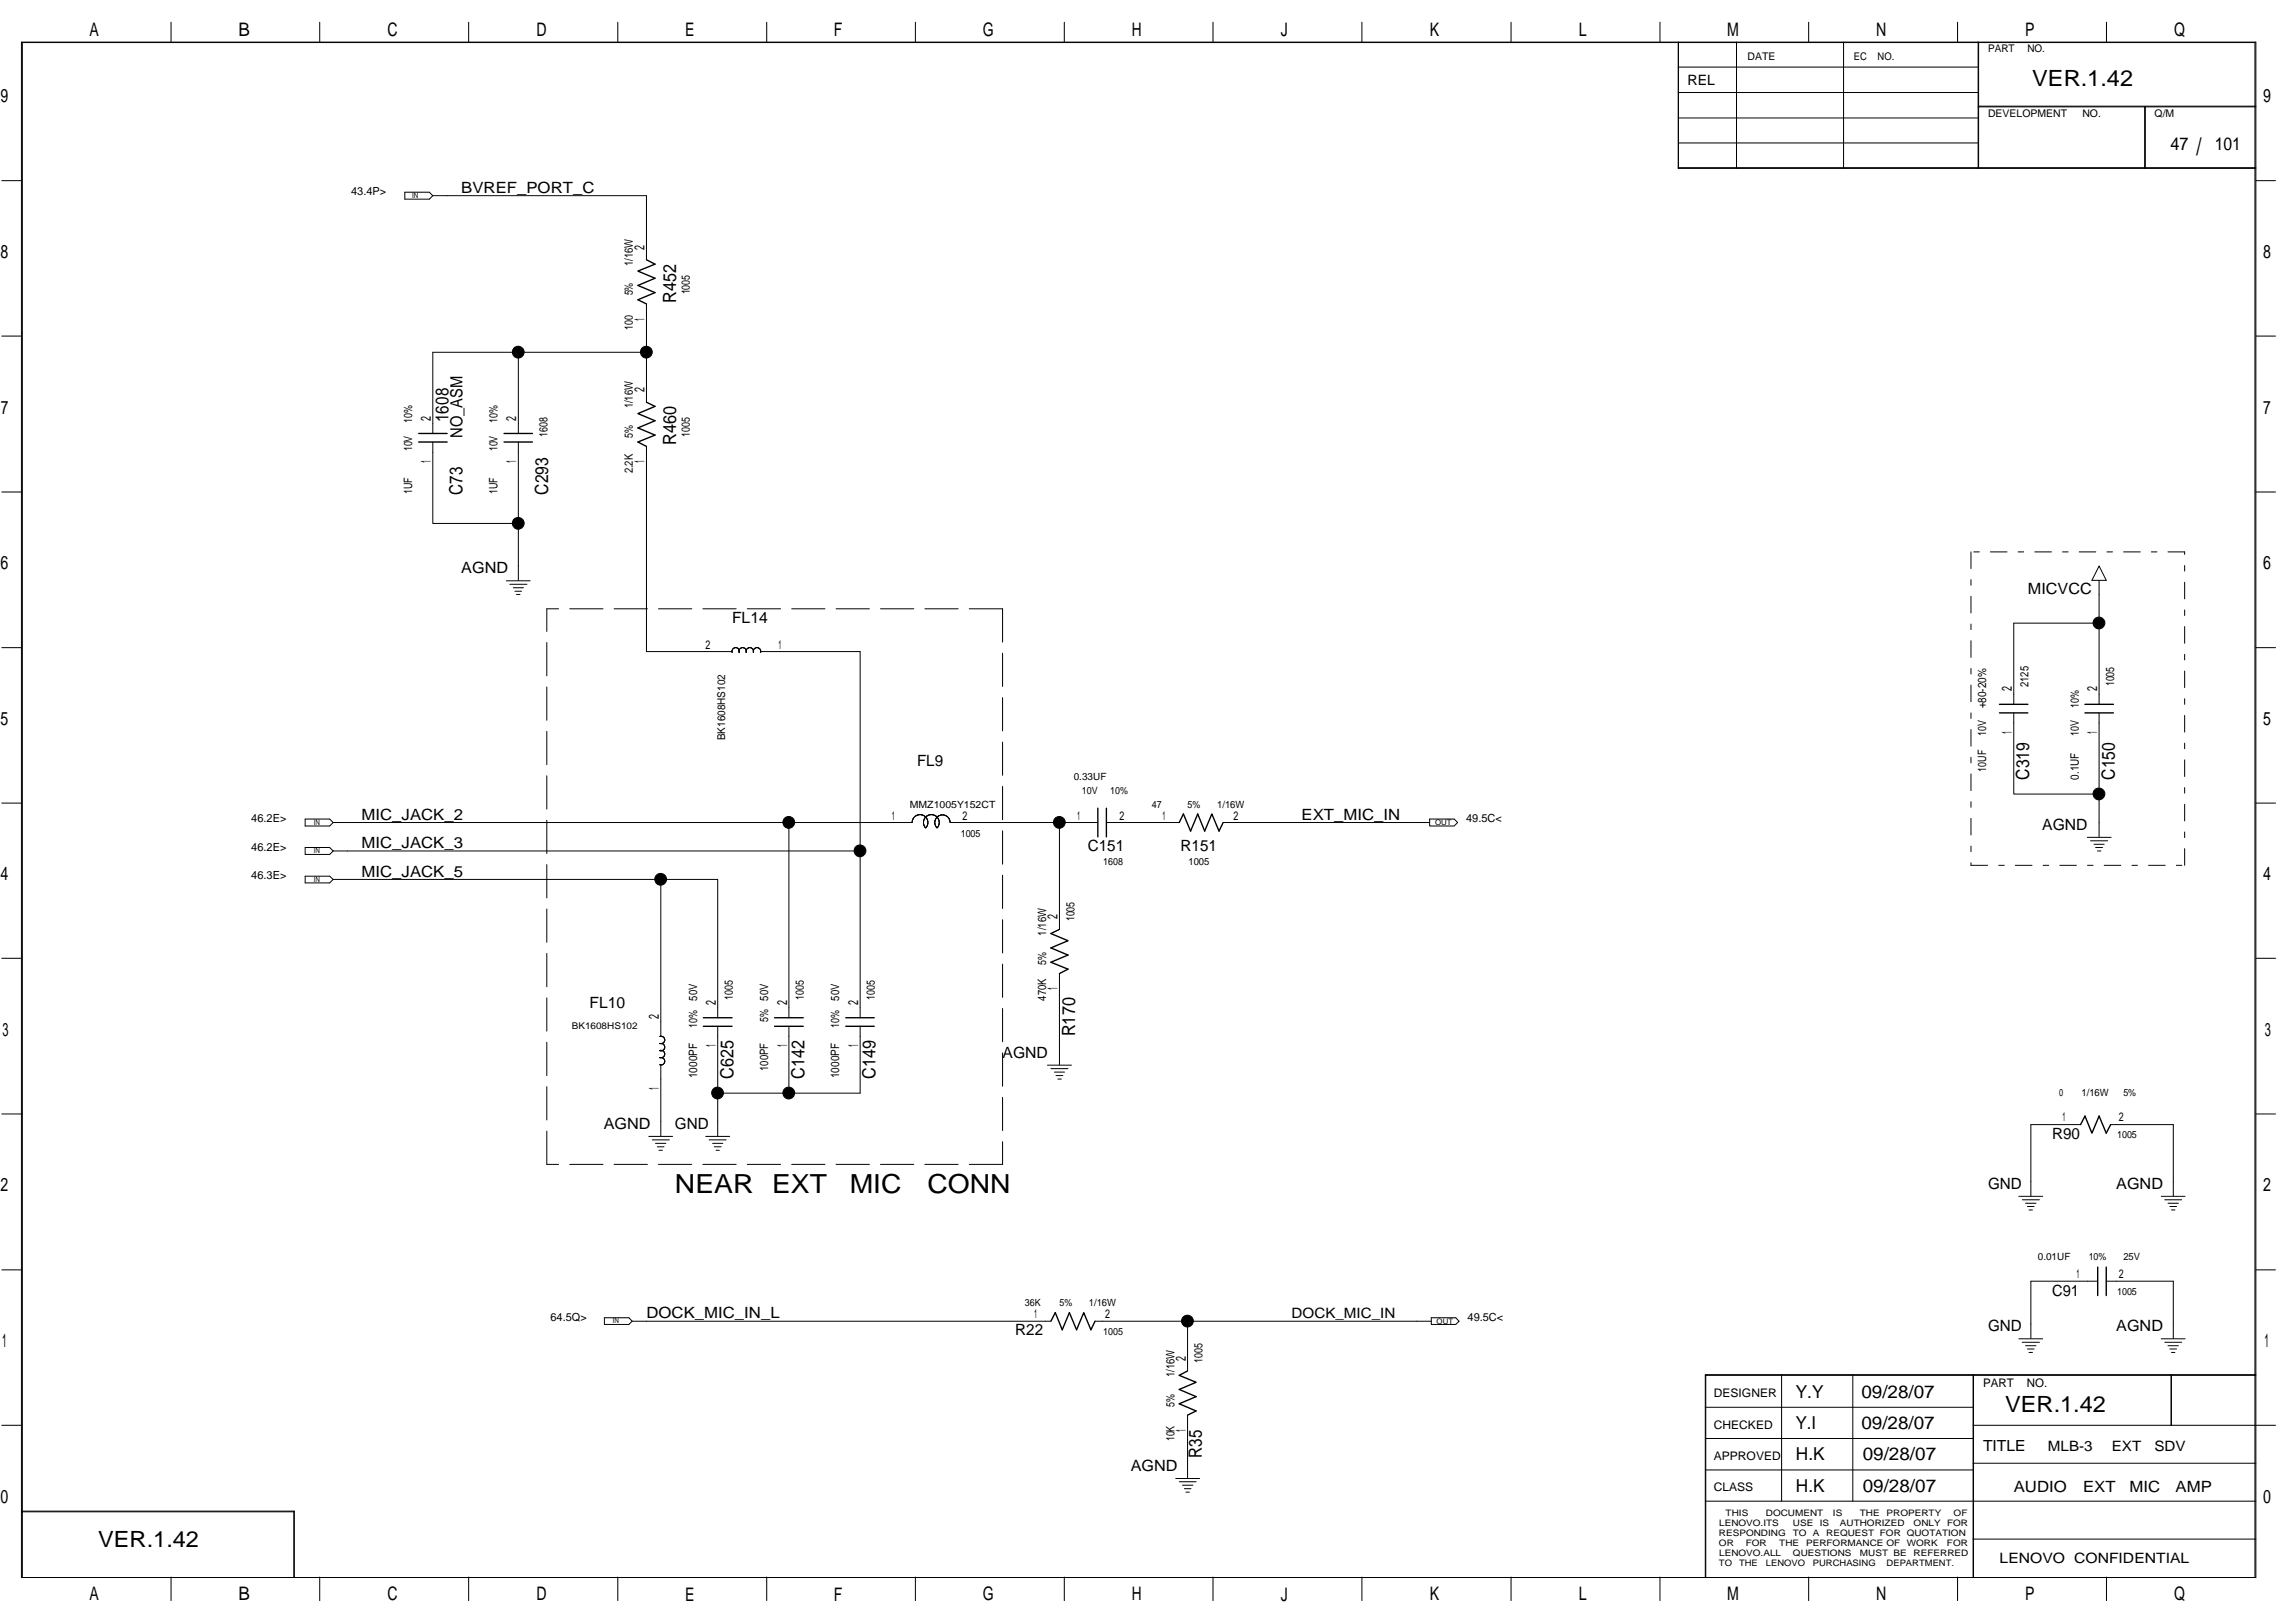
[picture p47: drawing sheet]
<svg xmlns="http://www.w3.org/2000/svg" width="420mm" height="297mm" viewBox="0 0 420 297" stroke-linecap="round" stroke-linejoin="round" font-family="sans-serif">
<defs><g id="words">
<g font-size="4.8">
<text x="123.6" y="218.3">NEAR</text>
<text x="141.3" y="218.3">EXT</text>
<text x="155.6" y="218.3">MIC</text>
<text x="169.8" y="218.3">CONN</text>
</g>
<text font-size="4.4" x="402.1" y="28.4">/</text>
<g font-size="4.1">
<text x="372.1" y="15.7">VER.1.42</text>
<text x="367.1" y="258.4">VER.1.42</text>
<text x="18" y="283.2">VER.1.42</text>
</g>
<g font-size="3.4">
<text x="16.4" y="6.6">A</text>
<text x="43.6" y="6.6">B</text>
<text x="70.9" y="6.6">C</text>
<text x="98.2" y="6.6">D</text>
<text x="125.4" y="6.6">E</text>
<text x="152.7" y="6.6">F</text>
<text x="179.9" y="6.6">G</text>
<text x="207.2" y="6.6">H</text>
<text x="234.5" y="6.6">J</text>
<text x="261.8" y="6.6">K</text>
<text x="289" y="6.6">L</text>
<text x="316.2" y="6.6">M</text>
<text x="343.5" y="6.6">N</text>
<text x="370.8" y="6.6">P</text>
<text x="398" y="6.6">Q</text>
<text x=".1" y="18.8">9</text>
<text x="414.3" y="18.8">9</text>
<text x=".1" y="47.2">8</text>
<text x="414.3" y="47.2">8</text>
<text x=".2" y="75.7">7</text>
<text x="414.3" y="75.7">7</text>
<text x=".1" y="104.2">6</text>
<text x="414.3" y="104.2">6</text>
<text x=".1" y="132.7">5</text>
<text x="414.3" y="132.7">5</text>
<text x=".1" y="161.1">4</text>
<text x="414.3" y="161.1">4</text>
<text x=".5" y="189.6">3</text>
<text x="414.6" y="189.6">3</text>
<text x=".1" y="218.1">2</text>
<text x="414.3" y="218.1">2</text>
<text x=".4" y="246.6">1</text>
<text x="414.6" y="246.6">1</text>
<text x=".1" y="275.1">0</text>
<text x="414.3" y="275.1">0</text>
<text x="16.4" y="292.9">A</text>
<text x="43.6" y="292.9">B</text>
<text x="70.9" y="292.9">C</text>
<text x="98.2" y="292.9">D</text>
<text x="125.4" y="292.9">E</text>
<text x="152.7" y="292.9">F</text>
<text x="179.9" y="292.9">G</text>
<text x="207.2" y="292.9">H</text>
<text x="234.5" y="292.9">J</text>
<text x="261.8" y="292.9">K</text>
<text x="289" y="292.9">L</text>
<text x="316.2" y="292.9">M</text>
<text x="343.5" y="292.9">N</text>
<text x="370.8" y="292.9">P</text>
<text x="398" y="292.9">Q</text>
</g>
<g font-size="3.3">
<text x="397.4" y="27.4">47</text>
<text x="405.5" y="27.4">101</text>
<text x="123.8" y="55.4" transform="rotate(-90 123.8 55.4)">R452</text>
<text x="82.1" y="77.3" transform="rotate(-90 82.1 77.3)">1608</text>
<text x="123.8" y="81.4" transform="rotate(-90 123.8 81.4)">R460</text>
<text x="84.7" y="90.6" transform="rotate(-90 84.7 90.6)">C73</text>
<text x="100.4" y="90.6" transform="rotate(-90 100.4 90.6)">C293</text>
<text x="371.5" y="142.7" transform="rotate(-90 371.5 142.7)">C319</text>
<text x="387.2" y="142.7" transform="rotate(-90 387.2 142.7)">C150</text>
<text x="196.8" y="189.7" transform="rotate(-90 196.8 189.7)">R170</text>
<text x="134.3" y="197.5" transform="rotate(-90 134.3 197.5)">C625</text>
<text x="147.3" y="197.5" transform="rotate(-90 147.3 197.5)">C142</text>
<text x="160.3" y="197.5" transform="rotate(-90 160.3 197.5)">C149</text>
<text x="328.7" y="255.8">Y.Y</text>
<text x="340.8" y="255.8">09/28/07</text>
<text x="328.7" y="261.6">Y.I</text>
<text x="340.8" y="261.6">09/28/07</text>
<text x="220" y="266.8" transform="rotate(-90 220 266.8)">R35</text>
<text x="328.8" y="267.3">H.K</text>
<text x="341" y="267.3">09/28/07</text>
<text x="328.8" y="273">H.K</text>
<text x="341" y="273">09/28/07</text>
</g>
<text font-size="3.1" x="84.7" y="80.1" transform="rotate(-90 84.7 80.1)">NO_ASM</text>
<g font-size="2.8">
<text x="84.4" y="35.3">BVREF_PORT_C</text>
<text x="84.4" y="104.9">AGND</text>
<text x="371.3" y="108.8">MICVCC</text>
<text x="134" y="114">FL14</text>
<text x="167.9" y="140.1">FL9</text>
<text x="66.2" y="155.2">MIC_JACK_3</text>
<text x="66.2" y="150">MIC_JACK_2</text>
<text x="199.2" y="155.7">C151</text>
<text x="216.1" y="155.7">R151</text>
<text x="238.3" y="150">EXT_MIC_IN</text>
<text x="373.9" y="151.8">AGND</text>
<text x="66.2" y="160.4">MIC_JACK_5</text>
<text x="107.9" y="184.4">FL10</text>
<text x="183.5" y="193.5">AGND</text>
<text x="110.5" y="206.6">AGND</text>
<text x="123.6" y="206.6">GND</text>
<text x="375.7" y="208.4">R90</text>
<text x="364" y="217.6">GND</text>
<text x="387.4" y="217.6">AGND</text>
<text x="375.7" y="237.1">C91</text>
<text x="118.4" y="241.3">DOCK_MIC_IN_L</text>
<text x="185.9" y="244.4">R22</text>
<text x="364" y="243.6">GND</text>
<text x="387.4" y="243.6">AGND</text>
<text x="207" y="269.2">AGND</text>
<text x="363" y="265.6">TITLE</text>
<text x="368.7" y="273.1">AUDIO</text>
<text x="381.4" y="273.1">EXT</text>
<text x="389.8" y="273.1">MIC</text>
<text x="398.3" y="273.1">AMP</text>
</g>
<g font-size="2.6">
<text x="308.9" y="15.5">REL</text>
<text x="118" y="45.7" transform="rotate(-90 118 45.7)">2</text>
<text x="118" y="58.7" transform="rotate(-90 118 58.7)">1</text>
<text x="118" y="71.8" transform="rotate(-90 118 71.8)">2</text>
<text x="78.9" y="77" transform="rotate(-90 78.9 77)">2</text>
<text x="94.5" y="77" transform="rotate(-90 94.5 77)">2</text>
<text x="78.9" y="84.8" transform="rotate(-90 78.9 84.8)">1</text>
<text x="94.5" y="84.8" transform="rotate(-90 94.5 84.8)">1</text>
<text x="118" y="84.8" transform="rotate(-90 118 84.8)">1</text>
<text x="368.3" y="126.5" transform="rotate(-90 368.3 126.5)">2</text>
<text x="384" y="126.5" transform="rotate(-90 384 126.5)">2</text>
<text x="368.3" y="134.3" transform="rotate(-90 368.3 134.3)">1</text>
<text x="384" y="134.3" transform="rotate(-90 384 134.3)">1</text>
<text x="193.6" y="168.3" transform="rotate(-90 193.6 168.3)">2</text>
<text x="131.1" y="183.9" transform="rotate(-90 131.1 183.9)">2</text>
<text x="144.1" y="183.9" transform="rotate(-90 144.1 183.9)">2</text>
<text x="157.1" y="183.9" transform="rotate(-90 157.1 183.9)">2</text>
<text x="193.6" y="181.2" transform="rotate(-90 193.6 181.2)">1</text>
<text x="120.6" y="186.5" transform="rotate(-90 120.6 186.5)">2</text>
<text x="131.1" y="191.7" transform="rotate(-90 131.1 191.7)">1</text>
<text x="144.1" y="191.7" transform="rotate(-90 144.1 191.7)">1</text>
<text x="157.1" y="191.7" transform="rotate(-90 157.1 191.7)">1</text>
<text x="120.6" y="199.5" transform="rotate(-90 120.6 199.5)">1</text>
<text x="236.5" y="241.3">DOCK_MIC_IN</text>
<text x="217.1" y="249.1" transform="rotate(-90 217.1 249.1)">2</text>
<text x="217.1" y="262" transform="rotate(-90 217.1 262)">1</text>
<text x="374.9" y="265.5">MLB-3</text>
<text x="386.6" y="265.5">EXT</text>
<text x="394.4" y="265.5">SDV</text>
<text x="366.1" y="286.1">LENOVO CONFIDENTIAL</text>
</g>
<g font-size="2.2">
<text x="129.2" y="118.7">2</text>
<text x="142.5" y="118.7">1</text>
<text x="163.3" y="150">1</text>
<text x="176.2" y="150">2</text>
<text x="197.2" y="150">1</text>
<text x="204.9" y="150">2</text>
<text x="212.8" y="150">1</text>
<text x="225.8" y="150">2</text>
<text x="377.6" y="205.2">1</text>
<text x="387.9" y="205.2">2</text>
<text x="380.2" y="233.9">1</text>
<text x="387.9" y="233.9">2</text>
<text x="189.3" y="241.2">1</text>
<text x="202.3" y="241.2">2</text>
<text x="313.8" y="255.7">DESIGNER</text>
<text x="363" y="253.8">PART</text>
<text x="371.1" y="253.8">NO.</text>
<text x="313.8" y="261.5">CHECKED</text>
<text x="313.8" y="267.2">APPROVED</text>
<text x="313.8" y="272.9">CLASS</text>
</g>
<g font-size="2.1">
<text x="115.9" y="48.7" transform="rotate(-90 115.9 48.7)">1/16W</text>
<text x="126.3" y="53.9" transform="rotate(-90 126.3 53.9)">1005</text>
<text x="115.9" y="54.1" transform="rotate(-90 115.9 54.1)">5%</text>
<text x="115.9" y="60.4" transform="rotate(-90 115.9 60.4)">100</text>
<text x="75.5" y="77.3" transform="rotate(-90 75.5 77.3)">10%</text>
<text x="91.1" y="77.3" transform="rotate(-90 91.1 77.3)">10%</text>
<text x="115.9" y="74.8" transform="rotate(-90 115.9 74.8)">1/16W</text>
<text x="75.5" y="82.6" transform="rotate(-90 75.5 82.6)">10V</text>
<text x="91.1" y="82.6" transform="rotate(-90 91.1 82.6)">10V</text>
<text x="100.2" y="80" transform="rotate(-90 100.2 80)">1608</text>
<text x="115.9" y="80.1" transform="rotate(-90 115.9 80.1)">5%</text>
<text x="126.3" y="80" transform="rotate(-90 126.3 80)">1005</text>
<text x="115.9" y="86.7" transform="rotate(-90 115.9 86.7)">2.2K</text>
<text x="75.5" y="90.4" transform="rotate(-90 75.5 90.4)">1UF</text>
<text x="91.1" y="90.4" transform="rotate(-90 91.1 90.4)">1UF</text>
<text x="371.4" y="125.8" transform="rotate(-90 371.4 125.8)">2125</text>
<text x="387" y="125.6" transform="rotate(-90 387 125.6)">1005</text>
<text x="363.6" y="129.7" transform="rotate(-90 363.6 129.7)">+80-20%</text>
<text x="380.6" y="129.5" transform="rotate(-90 380.6 129.5)">10%</text>
<text x="363.6" y="134.7" transform="rotate(-90 363.6 134.7)">10V</text>
<text x="380.6" y="134.7" transform="rotate(-90 380.6 134.7)">10V</text>
<text x="363.6" y="141.2" transform="rotate(-90 363.6 141.2)">10UF</text>
<text x="380.6" y="142.7" transform="rotate(-90 380.6 142.7)">0.1UF</text>
<text x="191.5" y="171.2" transform="rotate(-90 191.5 171.2)">1/16W</text>
<text x="196.7" y="168.6" transform="rotate(-90 196.7 168.6)">1005</text>
<text x="191.5" y="176.6" transform="rotate(-90 191.5 176.6)">5%</text>
<text x="127.6" y="183.1" transform="rotate(-90 127.6 183.1)">50V</text>
<text x="134.1" y="183" transform="rotate(-90 134.1 183)">1005</text>
<text x="140.7" y="183.1" transform="rotate(-90 140.7 183.1)">50V</text>
<text x="147.2" y="183" transform="rotate(-90 147.2 183)">1005</text>
<text x="153.7" y="183.1" transform="rotate(-90 153.7 183.1)">50V</text>
<text x="160.2" y="183" transform="rotate(-90 160.2 183)">1005</text>
<text x="191.5" y="183.1" transform="rotate(-90 191.5 183.1)">470K</text>
<text x="127.6" y="188.2" transform="rotate(-90 127.6 188.2)">10%</text>
<text x="140.7" y="187" transform="rotate(-90 140.7 187)">5%</text>
<text x="153.7" y="188.2" transform="rotate(-90 153.7 188.2)">10%</text>
<text x="127.6" y="197.3" transform="rotate(-90 127.6 197.3)">1000PF</text>
<text x="140.7" y="196" transform="rotate(-90 140.7 196)">100PF</text>
<text x="153.7" y="197.3" transform="rotate(-90 153.7 197.3)">1000PF</text>
<text x="220.2" y="249.4" transform="rotate(-90 220.2 249.4)">1005</text>
<text x="215" y="257.4" transform="rotate(-90 215 257.4)">5%</text>
<text x="215" y="252.1" transform="rotate(-90 215 252.1)">1/16W</text>
<text x="215" y="263.8" transform="rotate(-90 215 263.8)">10K</text>
</g>
<g font-size="2">
<text x="64.3" y="35.8">43.4P&gt;</text>
<text x="132.8" y="135.5" transform="rotate(-90 132.8 135.5)">BK1608HS102</text>
<text x="46" y="150.5">46.2E&gt;</text>
<text x="46" y="155.7">46.2E&gt;</text>
<text x="268.4" y="150.5">49.5C&lt;</text>
<text x="46" y="160.9">46.3E&gt;</text>
<text x="100.8" y="241.8">64.5Q&gt;</text>
<text x="268.7" y="241.8">49.5C&lt;</text>
</g>
<g font-size="1.9">
<text x="319.9" y="11">DATE</text>
<text x="339.4" y="11">EC</text>
<text x="343.7" y="11">NO.</text>
<text x="364" y="9.5">PART</text>
<text x="371.2" y="9.5">NO.</text>
<text x="364" y="21.3">DEVELOPMENT</text>
<text x="381.2" y="21.3">NO.</text>
<text x="394.5" y="21.3">Q/M</text>
</g>
<g font-size="1.8">
<text x="196.6" y="142.7">0.33UF</text>
<text x="166.6" y="147.9">MMZ1005Y152CT</text>
<text x="198.1" y="145.3">10V</text>
<text x="203.3" y="145.3">10%</text>
<text x="210.9" y="147.9">47</text>
<text x="217.4" y="147.9">5%</text>
<text x="222.8" y="147.9">1/16W</text>
<text x="175.9" y="153.1">1005</text>
<text x="202" y="158.3">1608</text>
<text x="217.6" y="158.3">1005</text>
<text x="377" y="200.5">0</text>
<text x="381.1" y="200.5">1/16W</text>
<text x="388.7" y="200.5">5%</text>
<text x="387.6" y="208.4">1005</text>
<text x="373.1" y="230.5">0.01UF</text>
<text x="382.4" y="230.5">10%</text>
<text x="388.7" y="230.5">25V</text>
<text x="187.7" y="239.1">36K</text>
<text x="194" y="239.1">5%</text>
<text x="199.3" y="239.1">1/16W</text>
<text x="387.6" y="237.1">1005</text>
<text x="202" y="244.3">1005</text>
</g>
<text font-size="1.7" x="104.7" y="188.3">BK1608HS102</text>
<g font-size="1.6">
<text x="314.7" y="281.2">RESPONDING</text>
<text x="314.7" y="279.3">LENOVO.ITS</text>
<text x="315.9" y="277.5">THIS</text>
<text x="323.3" y="277.5">DOCUMENT</text>
<text x="328.2" y="281.2">TO</text>
<text x="328.2" y="279.3">USE</text>
<text x="331.9" y="281.2">A</text>
<text x="333.2" y="279.3">IS</text>
<text x="334.3" y="281.2">REQUEST FOR QUOTATION</text>
<text x="335.6" y="277.5">IS</text>
<text x="336.8" y="279.3">AUTHORIZED</text>
<text x="340.5" y="277.5">THE</text>
<text x="345.4" y="277.5">PROPERTY</text>
<text x="350.3" y="279.3">ONLY</text>
<text x="356.5" y="279.3">FOR</text>
<text x="357.7" y="277.5">OF</text>
<text x="314.7" y="286.7">TO</text>
<text x="314.7" y="283">OR</text>
<text x="314.7" y="284.9">LENOVO.ALL</text>
<text x="318.4" y="286.7">THE</text>
<text x="319.6" y="283">FOR</text>
<text x="323.3" y="286.7">LENOVO</text>
<text x="325.7" y="283">THE</text>
<text x="328.2" y="284.9">QUESTIONS</text>
<text x="330.7" y="283">PERFORMANCE OF</text>
<text x="331.9" y="286.7">PURCHASING</text>
<text x="340.5" y="284.9">MUST BE</text>
<text x="345.4" y="286.7">DEPARTMENT.</text>
<text x="349.1" y="283">WORK</text>
<text x="350.3" y="284.9">REFERRED</text>
<text x="356.4" y="283">FOR</text>
</g>
<g font-size="1.4">
<text x="75.5" y="36.2">IN</text>
<text x="57.4" y="150.9">IN</text>
<text x="262.8" y="151">OUT</text>
<text x="57.4" y="156.1">IN</text>
<text x="57.4" y="161.3">IN</text>
<text x="112.2" y="242.1">IN</text>
<text x="263" y="242.2">OUT</text>
</g>
</g></defs>
<g fill="none" stroke="#000" stroke-width=".25">
<path d="M118.4 47.5l1.5 .8-3.1 1.3 3.1 1.3-3.1 1.3 3.1 1.4-3.1 1.3 1.6 .7M76.7 79.3h5.2M92.3 79.3h5.2M118.4 73.6l1.5 .8-3.1 1.3 3.1 1.3-3.1 1.3 3.1 1.3-3.1 1.3 1.6 .8M76.7 80.9h5.2M92.3 80.9h5.2M366 128.9h5.3M366 130.5h5.3M381.7 130.5h5.2M381.7 128.9h5.2M201 147.9v5.3M202.6 147.9v5.3"/>
<path d="M215.9 150.5l.8-1.5 1.3 3.1 1.3-3.1 1.2 3.1 1.4-3.1 1.3 3.1 .7-1.6M194 170.1l-1.6 .8 3.1 1.3-3.1 1.3 3.1 1.3-3.1 1.3 3.1 1.3-1.5 .8M128.8 186.3h5.2M128.8 187.8h5.2M141.8 186.3h5.3M141.8 187.8h5.3M154.8 186.3h5.3M154.8 187.8h5.3M380.9 205.8l.8-1.5 1.3 3.1 1.3-3.1 1.3 3.1 .8-1.6M384 231.9v5.2M385.6 231.9v5.2M192.4 241.8l.8-1.6 1.3 3.2 1.3-3.2 1.3 3.2 1.3-3.2 1.3 3.2 .8-1.6"/>
<path d="M217.4 250.9l-1.5 .8 3.1 1.3-3.1 1.3 3.1 1.3-3.1 1.3 3.1 1.3-1.6 .8"/>
</g>
<path d="M183.5 111.4h-83.4M183.5 111.4v101.7M100.1 213.1v-101.7M183.5 213.1h-83.4" fill="none" stroke="#000" stroke-width=".18" stroke-dasharray="6.1 2"/>
<path d="M360.8 101v57.4M400 101h-39.2M360.8 158.4h39.2M400 158.4v-57.4" fill="none" stroke="#000" stroke-width=".18" stroke-dasharray="3 2 1 2"/>
<g fill="none" stroke="#000" stroke-width=".18">
<path d="M3.9 7.7h409.1v281h-409.1zM31.3 4.1v3.6M58.5 4.1v3.6M85.8 4.1v3.6M113.1 4.1v3.6M140.4 4.1v3.6M167.6 4.1v3.6M194.8 4.1v3.6M222.1 4.1v3.6M249.3 4.1v3.6M276.6 4.1v3.6M303.9 4.1v3.6"/>
<path d="M307.2 7.7v23.1h105.8M307.2 12.3h55M307.2 16.9h55M307.3 7.7v23.1M317.9 7.7v23.1M331.1 4.1v3.6M337.5 7.7v23.1M358.4 4.1v3.6M362.2 19.6h50.8M362.2 7.7v23.1M362.2 19.4h50.8M385.6 4.1v3.6"/>
<path d="M392.6 19.6v11.2M392.8 19.6v11.2M.3 33.1h3.6M74.1 35.2h4.5l.6 .6-.6 .6h-4.5zM79.2 35.8h39.2v11.7M307.2 30.7h105.8M307.2 21.6h55M307.3 26.2h54.9M413 33.1h3.6M118.4 55.6v18M.3 61.5h3.6M94.9 64.5v14.8"/>
<path d="M118.4 64.5h-39.2v14.8M413 61.5h3.6M.3 90h3.6M94.9 95.8v10.4M94.9 80.9v14.9h-15.7v-14.9M118.4 81.7v37.6h15.6M413 90h3.6M.3 118.5h3.6M92.7 106.3h4.4M93.3 106.9h3.2M94 107.6h1.8M94.3 108.2h1.2"/>
<path d="M94.6 108.8h.6M134.1 118.8h.1M134.2 118.7l-.2 .3 .1 .4M134.3 118.7h.1M134.4 118.6h.1M134.4 118.6l-.2 .1M134.4 118.6l.5-.1 .3 .2M134.9 118.6h.1M135.3 119h.1M135.7 118.6h.1M136.3 118.7h.1M136.4 118.7l-.3-.2-.6 .2-.2 .3v.4l.1-.4-.2-.3"/>
<path d="M136.5 118.7l.1 .3M136.5 118.8h.1M136.6 119v.4M136.6 119h.1M136.7 118.8h.1M136.8 118.7l-.2 .3M136.8 118.7l.3-.2 .6 .2M136.9 118.7h.1M137.5 118.6h.1M137.8 118.7l.2 .3M137.9 119l.1 .4M138 119h-.1"/>
<path d="M138 118.9h.1M138.1 118.7l-.2 .7M138.1 118.7l.3-.2 .7 .2M138.2 118.6h.1M138.9 118.6h.1M139.1 118.7l.2 .3-.1 .4M139.2 118.9h.1M139.2 119.3h18.3v67M384.3 114v14.9M384.3 103.6l1.3 2.6h-2.6zM384.3 106.2v7.8h-15.6v14.9M413 118.5h3.6"/>
<path d="M368.7 130.5v14.8h15.6v7.9M384.3 130.5v14.8M.3 147h3.6M55.9 155.1h4.5l.6 .6-.6 .7h-4.5zM55.9 149.9h4.5l.6 .6-.6 .7h-4.5zM61 155.7h96.5M61 150.5h83.4v35.8M144.4 150.5h22.6M167.1 150.1h-.1M167.2 149.7h.1M167.4 149.5l-.3 .4-.1 .6M167.6 149.4h.1"/>
<path d="M168 149.1v.1M168.9 149.1l.5 .4M168.9 149.2l-.7-.1-.7 .4M169.2 149.3h.1M169.2 151h.1M169.3 149.7h.1M169.5 149.5l-.4 .8v.7l.3 .5M169.5 149.6l.3 .5 .1 .6-.5 .9M169.6 151.3v.1M169.7 149.4h.1M169.7 149.8h.1M169.8 150v.1"/>
<path d="M170.1 149.1l-.1 .1M170.9 149.1l.6 .4M171 149.2l-.7-.1-.8 .4M171.2 149.3h.1M171.3 149.9v.1M171.3 151.2h.1M171.5 149.6h.1M171.5 149.6l-.3 .6-.1 .5 .4 .8M171.6 149.6l.3 .5v.6l-.4 .9M171.6 149.5h.1M171.7 151.3v.1M171.7 149.8h.1"/>
<path d="M171.9 150v.1M171.9 149.3h.1M172.3 149.1v.1M172.8 149.1v.1M173.2 149.3h.1M173.3 149.4h.1M173.3 149.4l-.4-.2h-.7l-.6 .3M173.3 149.4l.2 .1M173.6 149.6l.3 .9M173.8 149.9h.1M173.8 150h.1M173.9 150.5h20.1v19.6"/>
<path d="M194 150.5h7M202.6 150.5h13.3M261.7 150.5h-37.8M261.7 149.9h4.5l.7 .6-.7 .7h-4.5zM382.1 153.2h4.4M382.7 153.9h3.2M383.4 154.5h1.8M383.7 155.1h1.2M384 155.7h.6M413 147h3.6M.3 175.4h3.6M55.9 160.4h4.5l.6 .6-.6 .6h-4.5z"/>
<path d="M61 161h70.4v25.3M121 161v28.7M194 178.2v16.7M413 175.4h3.6M120.8 189.7h.4l.3 .1M120.8 193.6l.7 .1M120.8 192.3h.1M120.8 191l.7 .1M120.8 192.3l.4-.1 .3 .2M120.9 193.5l-.1 .1M120.9 191h-.1M121 194.9v13"/>
<path d="M121.2 193.5v.1M121.2 191h.1M121.2 189.7h.1M121.3 194.8v.1M121.3 193.5h.1M121.4 189.7v.1M121.4 193.7h.1M121.4 194.8h.1M121.4 191.1h.1M121.4 192.2h.1M121.4 190.9l-.6 .1M121.5 194.7l-.3 .2h-.4"/>
<path d="M121.5 193.4l-.7 .1M121.5 192.2l-.3 .1h-.4M121.5 190.8l-.2 .1M121.5 193.8l.2 .3-.2 .6M121.5 192.4l.1 .2M121.5 191.2l.2 .3-.2 .6M121.5 189.9l.2 .3-.2 .6M121.6 193.8h.1M121.6 194.6h.1M121.6 191.2v.1M121.6 192v.1M121.6 189.9h.1"/>
<path d="M121.6 192.6l.1 .5M121.6 192.6h.1M121.6 193.2v.1M121.6 190.6v.1M121.7 193.2l-.2 .2M121.7 192.7h.1M121.7 193.1v.1M121.7 190.1h.1M131.4 187.8v20.1M144.4 187.8v12.3M157.5 187.8v12.3h-26.1M191.8 194.9h4.4"/>
<path d="M192.4 195.6h3.1M193 196.2h1.9M193.3 196.8h1.3M193.7 197.5h.6M.3 203.9h3.6M118.8 208h4.3M119.4 208.6h3.1M120 209.3h1.9M120.3 209.9h1.3M120.6 210.5h.7M129.2 208h4.4M129.8 208.6h3.2"/>
<path d="M130.5 209.3h1.8M130.8 209.9h1.2M131.1 210.5h.6M369.6 218.9h4.4M370.2 219.6h3.2M380.9 205.8h-9.1v13.1M386.4 205.8h11.5v13.1M395.7 218.9h4.3M396.3 219.6h3.1M413 203.9h3.6M.3 232.4h3.6M370.8 220.2h1.9"/>
<path d="M371.2 220.8h1.2M371.5 221.4h.6M384 234.5h-12.2v10.4M385.6 234.5h12.3v10.4M396.9 220.2h1.9M397.2 220.8h1.3M397.5 221.4h.7M413 232.4h3.6M110.6 241.2h4.5l.6 .6-.6 .6h-4.5zM115.7 241.8h76.7M200.5 241.8h16.9v9.1M217.4 241.8h44.6"/>
<path d="M217.4 259v11.5M262 241.2h4.5l.6 .6-.6 .6h-4.5zM312.2 251.7h100.8M312.2 257.6h49M312.3 251.6v37M326.2 251.6v23.1M339.2 251.6v23.1M361.2 251.6v37M361.3 251.6v37M369.6 245h4.4M370.2 245.7h3.2M370.8 246.3h1.9"/>
<path d="M371.2 246.9h1.2M371.5 247.5h.6M395.7 245h4.3M396.3 245.7h3.1M396.9 246.3h1.9M397.2 246.9h1.3M397.5 251.6v9.3M397.5 247.5h.7M413 251.6h-100.8v37M.3 260.9h3.6M3.9 276.6h50v12M3.9 276.7h50"/>
<path d="M53.8 276.6v12M215.3 270.6h4.3M215.9 271.2h3.1M216.5 271.8h1.9M216.8 272.5h1.2M217.1 273.1h.7M312.2 274.7h100.8M312.2 263.3h49M312.2 269h49M361.2 267.8h51.8M361.2 260.9h55.4M4.1 288.6v-280.8h408.7v280.8"/>
<path d="M31.3 288.6v4.3M58.5 288.6v4.3M85.8 288.6v4.3M113.1 288.6v4.3M140.4 288.6v4.3M167.6 288.6v4.3M194.8 288.6v4.3M222.1 288.6v4.3M249.3 288.6v4.3M276.6 288.6v4.3M303.9 288.6v4.3M331.1 288.6v4.3"/>
<path d="M358.4 288.6v4.3M361.2 281.7h51.8M385.6 288.6v4.3"/>
</g>
<g fill="#000" stroke="#000" stroke-width=".18">
<circle cx="94.9" cy="64.4" r="1.08"/>
<circle cx="118.3" cy="64.4" r="1.08"/>
<circle cx="94.9" cy="95.8" r="1.08"/>
<circle cx="384.3" cy="114" r="1.08"/>
<circle cx="144.4" cy="150.5" r="1.08"/>
<circle cx="157.4" cy="155.7" r="1.08"/>
<circle cx="193.9" cy="150.5" r="1.08"/>
<circle cx="384.3" cy="145.3" r="1.08"/>
<circle cx="121" cy="160.9" r="1.08"/>
<circle cx="131.4" cy="200" r="1.08"/>
<circle cx="144.4" cy="200" r="1.08"/>
<circle cx="217.4" cy="241.8" r="1.08"/>
</g>
<use href="#words"/>
</svg>
